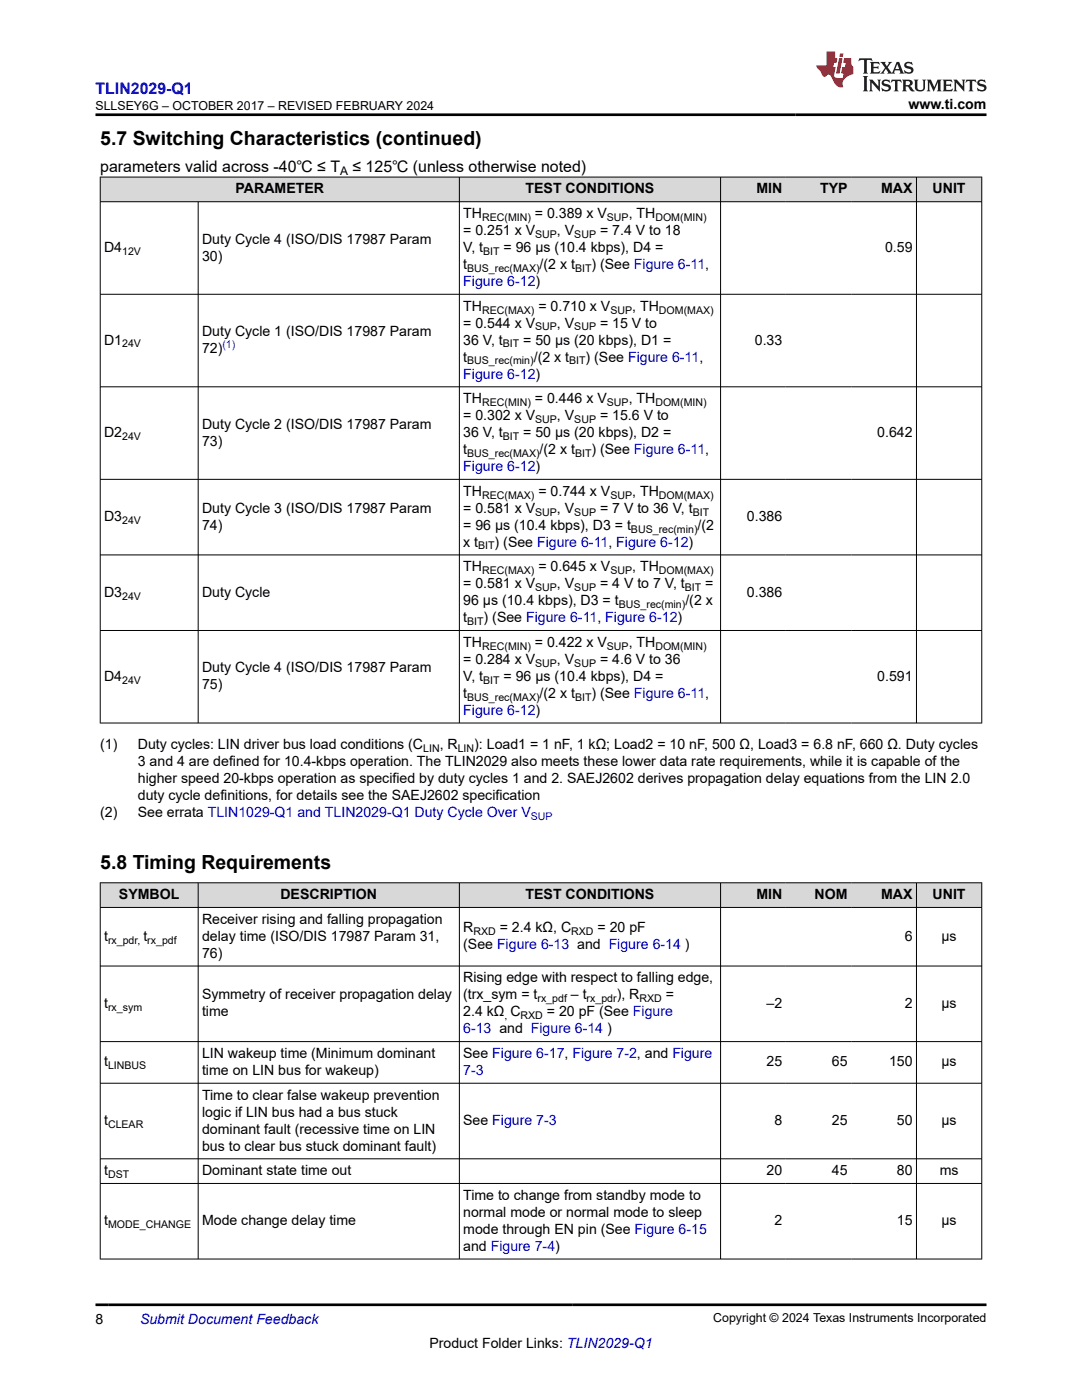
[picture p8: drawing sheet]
<svg xmlns="http://www.w3.org/2000/svg" width="216mm" height="279mm" viewBox="0 0 216 279" stroke-linecap="round" stroke-linejoin="round" font-family="sans-serif">
<defs><g id="words">
<g font-size="3.9">
<text x="20" y="28.8">5.7 Switching Characteristics (continued)</text>
<text x="20" y="173.5">5.8 Timing Requirements</text>
</g>
<text font-size="3.2" fill="#00f" x="19" y="18.7">TLIN2029-Q1</text>
<g font-size="3.2">
<text x="20" y="34.3">parameters valid across -40℃ ≤ T</text>
<text x="70.3" y="34.3">≤ 125℃ (unless otherwise noted)</text>
</g>
<g font-size="2.8">
<text x="181.3" y="21.8">www.ti.com</text>
<text x="47" y="38.6">PARAMETER</text>
<text x="104.9" y="38.6">TEST CONDITIONS</text>
<text x="150.9" y="38.6">MIN</text>
<text x="163.6" y="38.6">TYP</text>
<text x="175.8" y="38.6">MAX</text>
<text x="186.1" y="38.6">UNIT</text>
<text x="92.4" y="43.5">TH</text>
<text x="92.4" y="46.9">= 0.251 x V</text>
<text x="106.7" y="43.5">= 0.389 x V</text>
<text x="111.1" y="46.9">, V</text>
<text x="119.7" y="46.9">= 7.4 V to 18</text>
<text x="125.4" y="43.5">, TH</text>
<text x="20.8" y="50.3">D4</text>
<text x="40.3" y="48.6">Duty Cycle 4 (ISO/DIS 17987 Param</text>
<text x="40.3" y="52">30)</text>
<text x="92.4" y="50.3">V, t</text>
<text x="92.4" y="53.7">t</text>
<text x="100.5" y="50.3">= 96 µs (10.4 kbps), D4 =</text>
<text x="107.7" y="53.7">/(2 x t</text>
<text x="118" y="53.7">) (See Figure 6-11,</text>
<text x="176.6" y="50.3">0.59</text>
<text x="92.4" y="62">TH</text>
<text x="92.4" y="65.4">= 0.544 x V</text>
<text x="107.4" y="62">= 0.710 x V</text>
<text x="111.1" y="65.4">, V</text>
<text x="119.7" y="65.4">= 15 V to</text>
<text x="126.2" y="62">, TH</text>
<text x="20.8" y="68.8">D1</text>
<text x="40.3" y="67.1">Duty Cycle 1 (ISO/DIS 17987 Param</text>
<text x="40.3" y="70.5">72)</text>
<text x="92.4" y="68.8">36 V, t</text>
<text x="104.4" y="68.8">= 50 µs (20 kbps), D1 =</text>
<text x="150.6" y="68.8">0.33</text>
<text x="92.4" y="72.2">t</text>
<text x="106.5" y="72.2">/(2 x t</text>
<text x="116.9" y="72.2">) (See Figure 6-11,</text>
<text x="92.4" y="80.5">TH</text>
<text x="92.4" y="83.9">= 0.302 x V</text>
<text x="106.7" y="80.5">= 0.446 x V</text>
<text x="111.1" y="83.9">, V</text>
<text x="119.7" y="83.9">= 15.6 V to</text>
<text x="125.4" y="80.5">, TH</text>
<text x="20.8" y="87.2">D2</text>
<text x="40.3" y="85.6">Duty Cycle 2 (ISO/DIS 17987 Param</text>
<text x="40.3" y="88.9">73)</text>
<text x="92.4" y="87.2">36 V, t</text>
<text x="104.4" y="87.2">= 50 µs (20 kbps), D2 =</text>
<text x="175" y="87.2">0.642</text>
<text x="92.4" y="90.6">t</text>
<text x="107.7" y="90.6">/(2 x t</text>
<text x="118" y="90.6">) (See Figure 6-11,</text>
<text x="92.4" y="98.9">TH</text>
<text x="107.4" y="98.9">= 0.744 x V</text>
<text x="126.2" y="98.9">, TH</text>
<text x="20.8" y="104">D3</text>
<text x="40.3" y="102.3">Duty Cycle 3 (ISO/DIS 17987 Param</text>
<text x="40.3" y="105.7">74)</text>
<text x="92.4" y="105.7">= 96 µs (10.4 kbps), D3 = t</text>
<text x="92.4" y="102.3">= 0.581 x V</text>
<text x="111.1" y="102.3">, V</text>
<text x="119.7" y="102.3">= 7 V to 36 V, t</text>
<text x="139.2" y="105.7">/(2</text>
<text x="149" y="104">0.386</text>
<text x="92.4" y="109.1">x t</text>
<text x="98.7" y="109.1">) (See Figure 6-11, Figure 6-12)</text>
<text x="20.8" y="119.1">D3</text>
<text x="40.3" y="119.1">Duty Cycle</text>
<text x="92.4" y="114">TH</text>
<text x="92.4" y="117.4">= 0.581 x V</text>
<text x="107.4" y="114">= 0.645 x V</text>
<text x="111.1" y="117.4">, V</text>
<text x="119.7" y="117.4">= 4 V to 7 V, t</text>
<text x="126.2" y="114">, TH</text>
<text x="140.7" y="117.4">=</text>
<text x="149" y="119.1">0.386</text>
<text x="92.4" y="124.2">t</text>
<text x="92.4" y="120.8">96 µs (10.4 kbps), D3 = t</text>
<text x="96.5" y="124.2">) (See Figure 6-11, Figure 6-12)</text>
<text x="136.8" y="120.8">/(2 x</text>
<text x="92.4" y="129.1">TH</text>
<text x="106.7" y="129.1">= 0.422 x V</text>
<text x="125.4" y="129.1">, TH</text>
<text x="20.8" y="135.9">D4</text>
<text x="40.3" y="134.2">Duty Cycle 4 (ISO/DIS 17987 Param</text>
<text x="40.3" y="137.6">75)</text>
<text x="92.4" y="132.5">= 0.284 x V</text>
<text x="92.4" y="135.9">V, t</text>
<text x="100.5" y="135.9">= 96 µs (10.4 kbps), D4 =</text>
<text x="111.1" y="132.5">, V</text>
<text x="119.7" y="132.5">= 4.6 V to 36</text>
<text x="175" y="135.9">0.591</text>
<text x="92.4" y="139.3">t</text>
<text x="107.7" y="139.3">/(2 x t</text>
<text x="118" y="139.3">) (See Figure 6-11,</text>
<text x="20" y="149.4">(1)</text>
<text x="27.5" y="149.4">Duty cycles: LIN driver bus load conditions (C</text>
<text x="87.7" y="149.4">, R</text>
<text x="94.6" y="149.4">): Load1 = 1 nF, 1 kΩ; Load2 = 10 nF, 500 Ω, Load3 = 6.8 nF, 660 Ω. Duty cycles</text>
<text x="27.5" y="152.8">3 and 4 are defined for 10.4-kbps operation. The TLIN2029 also meets these lower data rate requirements, while it is capable of the</text>
<text x="27.5" y="156.2">higher speed 20-kbps operation as specified by duty cycles 1 and 2. SAEJ2602 derives propagation delay equations from the LIN 2.0</text>
<text x="27.5" y="159.6">duty cycle definitions, for details see the SAEJ2602 specification</text>
<text x="20" y="163">(2)</text>
<text x="27.5" y="163">See errata TLIN1029-Q1 and TLIN2029-Q1 Duty Cycle Over V</text>
<text x="23.7" y="179.5">SYMBOL</text>
<text x="56" y="179.5">DESCRIPTION</text>
<text x="104.9" y="179.5">TEST CONDITIONS</text>
<text x="150.9" y="179.5">MIN</text>
<text x="162.6" y="179.5">NOM</text>
<text x="175.8" y="179.5">MAX</text>
<text x="186.1" y="179.5">UNIT</text>
<text x="40.3" y="184.4">Receiver rising and falling propagation</text>
<text x="20.8" y="187.8">t</text>
<text x="28.6" y="187.8">t</text>
<text x="40.3" y="187.8">delay time (ISO/DIS 17987 Param 31,</text>
<text x="40.3" y="191.1">76)</text>
<text x="92.4" y="189.5">(See Figure 6-13 and Figure 6-14 )</text>
<text x="92.4" y="186.1">R</text>
<text x="99.7" y="186.1">= 2.4 kΩ, C</text>
<text x="119.2" y="186.1">= 20 pF</text>
<text x="180.5" y="187.8">6</text>
<text x="187.9" y="187.8">µs</text>
<text x="92.4" y="196.1">Rising edge with respect to falling edge,</text>
<text x="20.8" y="201.1">t</text>
<text x="40.3" y="199.5">Symmetry of receiver propagation delay</text>
<text x="40.3" y="202.8">time</text>
<text x="92.4" y="199.5">(trx_sym = t</text>
<text x="92.4" y="202.8">2.4 kΩ C</text>
<text x="109.1" y="202.8">= 20 pF (See Figure</text>
<text x="113.9" y="199.5">– t</text>
<text x="123.1" y="199.5">), R</text>
<text x="132.9" y="199.5">=</text>
<text x="153" y="201.1">–2</text>
<text x="180.5" y="201.1">2</text>
<text x="187.9" y="201.1">µs</text>
<text x="20.8" y="212.8">t</text>
<text x="40.3" y="211.1">LIN wakeup time (Minimum dominant</text>
<text x="40.3" y="214.5">time on LIN bus for wakeup)</text>
<text x="92.4" y="211.1">See Figure 6-17, Figure 7-2, and Figure</text>
<text x="153" y="212.8">25</text>
<text x="166" y="212.8">65</text>
<text x="177.4" y="212.8">150</text>
<text x="187.9" y="212.8">µs</text>
<text x="40.3" y="219.5">Time to clear false wakeup prevention</text>
<text x="20.8" y="224.5">t</text>
<text x="40.3" y="222.8">logic if LIN bus had a bus stuck</text>
<text x="40.3" y="226.2">dominant fault (recessive time on LIN</text>
<text x="92.4" y="224.5">See Figure 7-3</text>
<text x="154.5" y="224.5">8</text>
<text x="166" y="224.5">25</text>
<text x="179" y="224.5">50</text>
<text x="187.9" y="224.5">µs</text>
<text x="40.3" y="229.6">bus to clear bus stuck dominant fault)</text>
<text x="20.8" y="234.5">t</text>
<text x="40.3" y="234.5">Dominant state time out</text>
<text x="92.4" y="239.5">Time to change from standby mode to</text>
<text x="153" y="234.5">20</text>
<text x="166" y="234.5">45</text>
<text x="179" y="234.5">80</text>
<text x="187.5" y="234.5">ms</text>
<text x="20.8" y="244.5">t</text>
<text x="40.3" y="244.5">Mode change delay time</text>
<text x="92.4" y="242.8">normal mode or normal mode to sleep</text>
<text x="154.5" y="244.5">2</text>
<text x="179" y="244.5">15</text>
<text x="187.9" y="244.5">µs</text>
<text x="92.4" y="246.2">mode through EN pin (See Figure 6-15</text>
<text x="92.4" y="249.6">and Figure 7-4)</text>
<text x="19" y="264.2">8</text>
<text x="85.7" y="269">Product Folder Links: TLIN2029-Q1</text>
</g>
<g font-size="2.8" fill="#00f">
<text x="92.4" y="57.1">Figure 6-12)</text>
<text x="92.4" y="75.5">Figure 6-12)</text>
<text x="92.4" y="94">Figure 6-12)</text>
<text x="92.4" y="142.6">Figure 6-12)</text>
<text x="92.4" y="206.2">6-13 and Figure 6-14 )</text>
<text x="92.4" y="214.5">7-3</text>
<text x="27.9" y="264.2">Submit Document Feedback</text>
</g>
<g font-size="2.5">
<text x="19" y="21.9">SLLSEY6G – OCTOBER 2017 – REVISED FEBRUARY 2024</text>
<text x="142.3" y="263.9">Copyright © 2024 Texas Instruments Incorporated</text>
</g>
<text font-size="2.4" x="67.9" y="34.9">A</text>
<g font-size="2.1">
<text x="96.2" y="44.1">REC(MIN)</text>
<text x="106.8" y="47.5">SUP</text>
<text x="114.6" y="47.5">SUP</text>
<text x="121.1" y="44.1">SUP</text>
<text x="130.8" y="44.1">DOM(MIN)</text>
<text x="24.4" y="50.9">12V</text>
<text x="96.4" y="50.9">BIT</text>
<text x="93.2" y="54.3">BUS_rec(MAX)</text>
<text x="114.7" y="54.3">BIT</text>
<text x="96.2" y="62.6">REC(MAX)</text>
<text x="106.8" y="66">SUP</text>
<text x="114.6" y="66">SUP</text>
<text x="121.8" y="62.6">SUP</text>
<text x="131.5" y="62.6">DOM(MAX)</text>
<text x="24.4" y="69.3">24V</text>
<text x="100.3" y="69.3">BIT</text>
<text x="93.2" y="72.7">BUS_rec(min)</text>
<text x="113.6" y="72.7">BIT</text>
<text x="96.2" y="81">REC(MIN)</text>
<text x="121.1" y="81">SUP</text>
<text x="130.8" y="81">DOM(MIN)</text>
<text x="24.4" y="87.8">24V</text>
<text x="100.3" y="87.8">BIT</text>
<text x="106.8" y="84.4">SUP</text>
<text x="114.6" y="84.4">SUP</text>
<text x="93.2" y="91.2">BUS_rec(MAX)</text>
<text x="114.7" y="91.2">BIT</text>
<text x="96.2" y="99.5">REC(MAX)</text>
<text x="121.8" y="99.5">SUP</text>
<text x="131.5" y="99.5">DOM(MAX)</text>
<text x="24.4" y="104.6">24V</text>
<text x="106.8" y="102.9">SUP</text>
<text x="114.6" y="102.9">SUP</text>
<text x="125.9" y="106.3">BUS_rec(min)</text>
<text x="138.2" y="102.9">BIT</text>
<text x="95.4" y="109.7">BIT</text>
<text x="24.4" y="119.7">24V</text>
<text x="96.2" y="114.6">REC(MAX)</text>
<text x="106.8" y="118">SUP</text>
<text x="114.6" y="118">SUP</text>
<text x="121.8" y="114.6">SUP</text>
<text x="131.5" y="114.6">DOM(MAX)</text>
<text x="136.6" y="118">BIT</text>
<text x="93.2" y="124.7">BIT</text>
<text x="123.5" y="121.4">BUS_rec(min)</text>
<text x="96.2" y="129.7">REC(MIN)</text>
<text x="121.1" y="129.7">SUP</text>
<text x="130.8" y="129.7">DOM(MIN)</text>
<text x="24.4" y="136.4">24V</text>
<text x="96.4" y="136.4">BIT</text>
<text x="106.8" y="133.1">SUP</text>
<text x="114.6" y="133.1">SUP</text>
<text x="93.2" y="139.8">BUS_rec(MAX)</text>
<text x="114.7" y="139.8">BIT</text>
<text x="84.4" y="150">LIN</text>
<text x="91.3" y="150">LIN</text>
<text x="21.6" y="188.3">rx_pdr, rx_pdf</text>
<text x="94.5" y="186.6">RXD</text>
<text x="114" y="186.6">RXD</text>
<text x="21.6" y="201.7">rx_sym</text>
<text x="100.7" y="203.4">,</text>
<text x="103.9" y="203.4">RXD</text>
<text x="107.2" y="200">rx_pdf</text>
<text x="117.1" y="200">rx_pdr</text>
<text x="127.6" y="200">RXD</text>
<text x="21.6" y="213.4">LINBUS</text>
<text x="21.6" y="225.1">CLEAR</text>
<text x="21.6" y="235.1">DST</text>
<text x="21.6" y="245.1">MODE_CHANGE</text>
</g>
<g font-size="2.1" fill="#00f">
<text x="44.4" y="69.5">(1)</text>
<text x="105.9" y="163.6">SUP</text>
</g>
</g></defs>
<g fill="#d8d8d8">
<path d="M20 35.3h175.9v5h-175.9z" fill-rule="evenodd"/>
<path d="M20.1 35.4h71.5v4.8h-71.5z" fill-rule="evenodd"/>
<path d="M91.7 35.4h52v4.8h-52z" fill-rule="evenodd"/>
<path d="M143.8 35.4h13v4.8h-13z" fill-rule="evenodd"/>
<path d="M156.8 35.4h13v4.8h-13z" fill-rule="evenodd"/>
<path d="M169.8 35.4h13v4.8h-13z" fill-rule="evenodd"/>
<path d="M182.9 35.4h12.9v4.8h-12.9z" fill-rule="evenodd"/>
</g>
<g fill="none" stroke="#000" stroke-width=".2">
<path d="M19.9 35.3h176.1M20 35.3v109.1M91.7 35.3v109.1M143.8 35.3v109.1M182.9 35.3v109.1M195.9 35.3v109.1M19.9 40.3h176.1M19.9 58.7h176.1M39.5 40.3v104.1M19.9 77.2h176.1M19.9 95.7h176.1M19.9 110.7h176.1"/>
<path d="M19.9 125.8h176.1M19.9 144.3h176.1"/>
</g>
<g fill="#d8d8d8">
<path d="M20 176.2h175.9v4.9h-175.9z" fill-rule="evenodd"/>
<path d="M20.1 176.2h19.4v4.8h-19.4z" fill-rule="evenodd"/>
<path d="M39.6 176.2h52v4.8h-52z" fill-rule="evenodd"/>
<path d="M91.7 176.2h52v4.8h-52z" fill-rule="evenodd"/>
<path d="M143.8 176.2h13v4.8h-13z" fill-rule="evenodd"/>
<path d="M156.8 176.2h13v4.8h-13z" fill-rule="evenodd"/>
<path d="M169.8 176.2h13v4.8h-13z" fill-rule="evenodd"/>
<path d="M182.9 176.2h12.9v4.8h-12.9z" fill-rule="evenodd"/>
</g>
<g fill="none" stroke="#000" stroke-width=".2">
<path d="M19.9 176.2h176.1M20 176.1v75.2M39.5 176.1v75.2M91.7 176.1v75.2M143.8 176.1v75.2M182.9 176.1v75.2M195.9 176.1v75.2M19.9 181.1h176.1M19.9 192.8h176.1M19.9 207.9h176.1M19.9 216.2h176.1M19.9 231.3h176.1"/>
<path d="M19.9 236.2h176.1M19.9 251.3h176.1"/>
</g>
<path d="M171.5 11.6l-.2 .6 .5-.2h.6v.1v2.2l-.2 .4h1l-.2-.4v-2.2v-.1h.5l.5 .2-.1-.6zM173.6 12.4l.2 .3v1.6l-.2 .4h1.9l.1-.6a1.08 1.08 0 0 1-1.3 .2v-.7h.6l.4 .2v-.7l-.4 .2h-.6v-.5l.2-.2a1 1 0 0 1 1 .3l-.1-.5zM175.7 12.4l.9 1.1-1 1.2h.9l-.2-.2 .5-.8 .4 .8-.2 .2h1.6l-.2-.2 .2-.5h.9l.1 .5-.1 .2h.9l-.2-.4-.8-1.9h-.5l-.9 2.1-.9-1.1 .9-1h-.8l.2 .2-.4 .6-.4-.6 .2-.2zM179 12.8l.4 1h-.7zM180.7 12.5a.65 .65 0 0 0-.2 .7 .65 .65 0 0 0 .6 .5l.6 .1 .1 .3a.79 .79 0 0 1-.7 .4 .79 .79 0 0 1-.7-.5l.1 .7 .2-.1a.93 .93 0 0 0 1.1 0 .93 .93 0 0 0 .4-.9 1.46 1.46 0 0 0-1.2-.6l-.1-.3a1.09 1.09 0 0 1 1.2 .2l-.2-.6-.1 .1-.5-.2zM172.2 15.2l.2 .4v2.2l-.2 .4h1l-.2-.4v-2.2l.2-.4zM173.4 15.9l.2 .4v1.5l-.2 .4h.8l-.3-.4 .1-1.3 1.6 1.8v-2l.2-.4h-.7l.1 .2 .1 1.1-1.2-1.3zM176.2 16a.65 .65 0 0 0-.2 .8 .65 .65 0 0 0 .6 .4l.6 .2 .1 .2a.79 .79 0 0 1-.7 .4 .79 .79 0 0 1-.7-.5l.1 .7 .2-.1a.93 .93 0 0 0 1.1 .1 .93 .93 0 0 0 .4-1 1.46 1.46 0 0 0-1.2-.5l-.1-.4a1.09 1.09 0 0 1 1.2 .2l-.1-.6-.2 .1-.5-.1zM177.9 15.9l-.1 .6a.63 .63 0 0 1 .8-.3v1.6l-.3 .4h1l-.2-.4v-1.6a.66 .66 0 0 1 .8 .3l-.1-.6zM180 15.9l.2 .4v1.5l-.2 .4h1l-.2-.2-.1-.7h.5l.1 .2a.79 .79 0 0 0 1.2 .6l-1-.9a.61 .61 0 0 0 .6-.6 .61 .61 0 0 0-.5-.7zM180.8 16.2h.1a.47 .47 0 0 1 .5 .1 .47 .47 0 0 1 .1 .5l-.1 .1-.7 .1zM182.3 15.9l.2 .2a2.27 2.27 0 0 0 .4 2 1.04 1.04 0 0 0 1.7-.7v-1.3l.2-.2h-.8l.2 .4v1.1a.6 .6 0 0 1-.6 .6 .6 .6 0 0 1-.6-.6v-1.1l.3-.4zM184.9 15.9l.2 .4v1.5l-.2 .4h.8l-.3-.4v-1.4l.9 1.9 .9-1.9v1.4l-.3 .4h1l-.2-.4v-1.5l.2-.4h-.8l-.7 1.5-.6-1.5zM188.1 15.9l.2 .4v1.5l-.2 .4h1.9l.1-.6a1.09 1.09 0 0 1-1.3 .2v-.7h.6l.4 .2v-.6l-.4 .2h-.6v-.6l.2-.1a1.01 1.01 0 0 1 1 .3l-.1-.6zM190.2 15.9l.3 .4v1.5l-.3 .4h.8l-.2-.4v-1.3l1.6 1.8v-2l.2-.4h-.7l.2 .2v1.1l-1.2-1.3zM192.8 15.9l-.1 .6a.63 .63 0 0 1 .8-.3v1.6l-.3 .4h1l-.2-.4v-1.6a.66 .66 0 0 1 .8 .3l-.1-.6zM195.2 16a.65 .65 0 0 0-.2 .8 .65 .65 0 0 0 .6 .4l.6 .2 .2 .2a.79 .79 0 0 1-.7 .4 .79 .79 0 0 1-.7-.5l.1 .7 .2-.1a.93 .93 0 0 0 1 .1 .93 .93 0 0 0 .5-1 1.46 1.46 0 0 0-1.3-.5v-.4a1.09 1.09 0 0 1 1.2 .2l-.2-.6-.2 .1-.5-.1z" fill="#231f20"/>
<path d="M164.9 10.3v2.7h-2l.1 .4 .8 1a.95 .95 0 0 0 1 .9 .59 .59 0 0 1 .5-.4 .59 .59 0 0 1 .5 .3l.4 .8a1.59 1.59 0 0 0 2.1 1.4 1.61 1.61 0 0 1 1-2.3l1-.3-.1-1.5a1.59 1.59 0 0 1-.3-1.7h-1.5l-.2 .9h.6l-.2 .9h-.5l-.2 .9v.3l.4 .1-.1 .9h-.7a.73 .73 0 0 1-1-.7l.3-1.5h-.5l.1-.9h.5l.2-.9h-.5v-1.3zM167.4 11.6l-.6 3.1h.7l.6-3.1zM167.6 10.7l-.1 .6h.7l.1-.6z" fill="#ed1c24"/>
<path d="M19 22.9h177.8M19 260.4h177.8" fill="none" stroke="#000" stroke-width=".53"/>
<use href="#words"/>
</svg>
